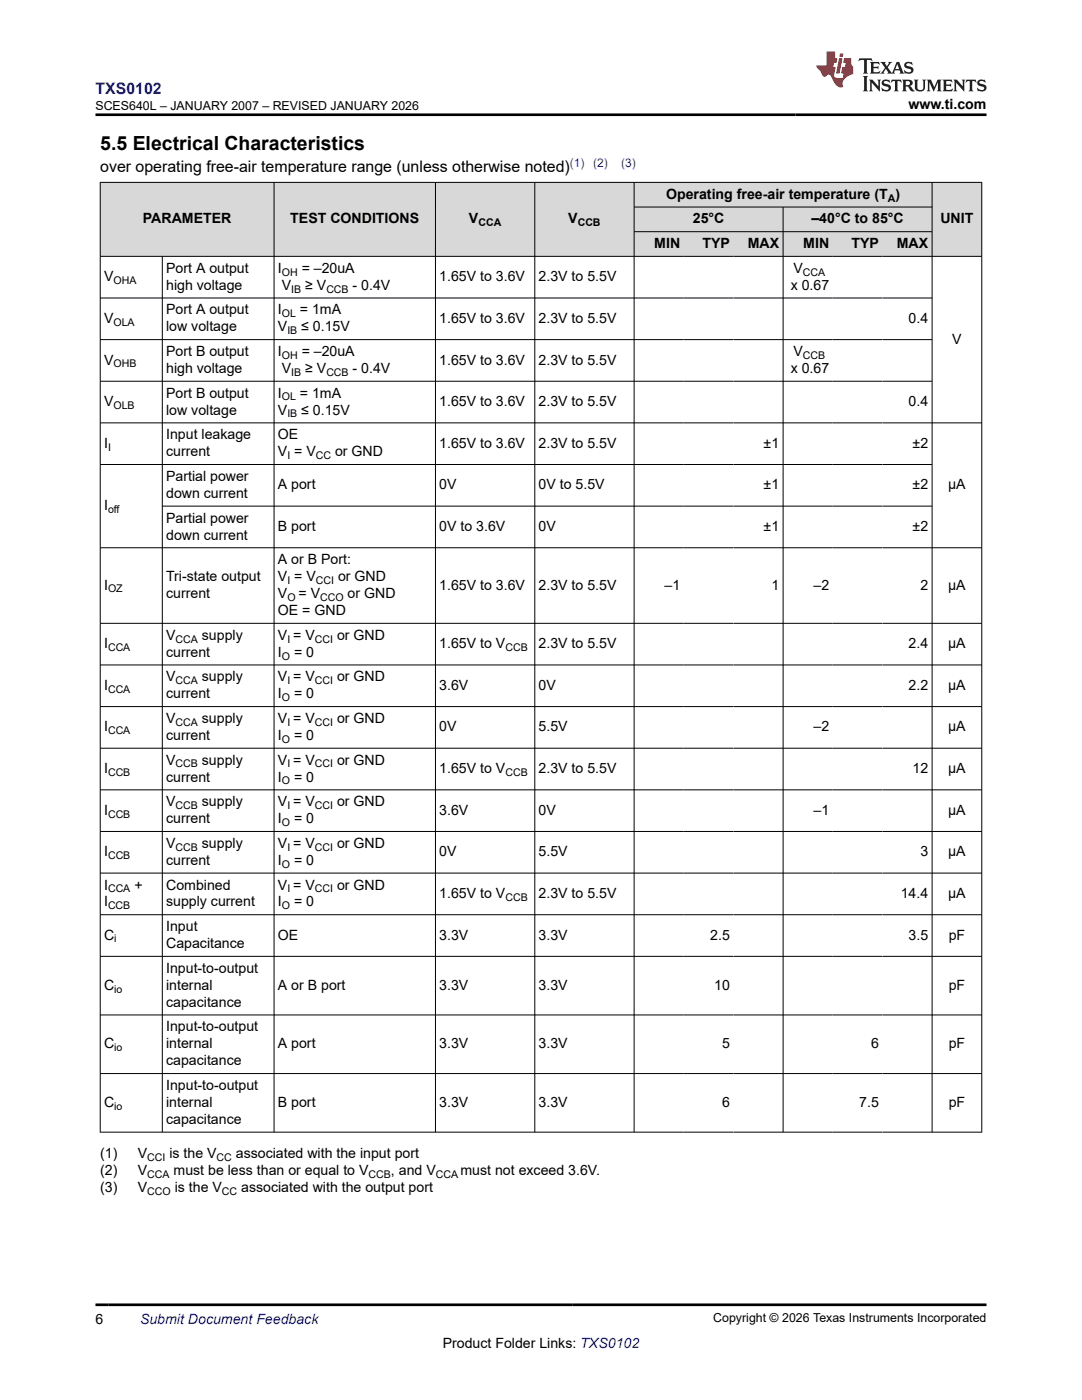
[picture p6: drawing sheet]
<svg xmlns="http://www.w3.org/2000/svg" width="216mm" height="279mm" viewBox="0 0 216 279" stroke-linecap="round" stroke-linejoin="round" font-family="sans-serif">
<defs><g id="words">
<text font-size="3.9" x="20" y="29.9">5.5 Electrical Characteristics</text>
<text font-size="3.2" fill="#00f" x="19" y="18.7">TXS0102</text>
<text font-size="3.2" x="20" y="34.3">over operating free-air temperature range (unless otherwise noted)</text>
<g font-size="2.8">
<text x="181.3" y="21.8">www.ti.com</text>
<text x="132.9" y="39.7">Operating free-air temperature (T )</text>
<text x="28.5" y="44.6">PARAMETER</text>
<text x="57.9" y="44.6">TEST CONDITIONS</text>
<text x="93.6" y="44.6">V</text>
<text x="113.4" y="44.6">V</text>
<text x="138.2" y="44.6">25°C</text>
<text x="161.9" y="44.6">–40°C to 85°C</text>
<text x="187.7" y="44.6">UNIT</text>
<text x="130.6" y="49.5">MIN</text>
<text x="140.2" y="49.5">TYP</text>
<text x="149.2" y="49.5">MAX</text>
<text x="160.3" y="49.5">MIN</text>
<text x="169.9" y="49.5">TYP</text>
<text x="179" y="49.5">MAX</text>
<text x="20.8" y="56.1">V</text>
<text x="33.2" y="54.4">Port A output</text>
<text x="33.2" y="57.8">high voltage</text>
<text x="55.5" y="54.4">I</text>
<text x="56.2" y="57.8">V</text>
<text x="60.2" y="54.4">= –20uA</text>
<text x="60.9" y="57.8">≥ V</text>
<text x="70.4" y="57.8">- 0.4V</text>
<text x="87.7" y="56.1">1.65V to 3.6V</text>
<text x="107.5" y="56.1">2.3V to 5.5V</text>
<text x="157.8" y="57.8">x 0.67</text>
<text x="158.3" y="54.4">V</text>
<text x="20.8" y="64.4">V</text>
<text x="33.2" y="62.7">Port A output</text>
<text x="55.5" y="62.7">I</text>
<text x="59.8" y="62.7">= 1mA</text>
<text x="87.7" y="64.4">1.65V to 3.6V</text>
<text x="107.5" y="64.4">2.3V to 5.5V</text>
<text x="181.3" y="64.4">0.4</text>
<text x="33.2" y="66.1">low voltage</text>
<text x="33.2" y="71.1">Port B output</text>
<text x="55.5" y="66.1">V</text>
<text x="55.5" y="71.1">I</text>
<text x="60.1" y="66.1">≤ 0.15V</text>
<text x="60.2" y="71.1">= –20uA</text>
<text x="158.3" y="71.1">V</text>
<text x="190" y="68.6">V</text>
<text x="20.8" y="72.7">V</text>
<text x="33.2" y="74.4">high voltage</text>
<text x="56.2" y="74.4">V</text>
<text x="60.9" y="74.4">≥ V</text>
<text x="70.4" y="74.4">- 0.4V</text>
<text x="87.7" y="72.7">1.65V to 3.6V</text>
<text x="107.5" y="72.7">2.3V to 5.5V</text>
<text x="157.8" y="74.4">x 0.67</text>
<text x="20.8" y="81.1">V</text>
<text x="33.2" y="79.4">Port B output</text>
<text x="33.2" y="82.7">low voltage</text>
<text x="55.5" y="82.7">V</text>
<text x="55.5" y="79.4">I</text>
<text x="59.8" y="79.4">= 1mA</text>
<text x="60.1" y="82.7">≤ 0.15V</text>
<text x="87.7" y="81.1">1.65V to 3.6V</text>
<text x="107.5" y="81.1">2.3V to 5.5V</text>
<text x="181.3" y="81.1">0.4</text>
<text x="20.8" y="89.4">I</text>
<text x="33.2" y="87.7">Input leakage</text>
<text x="55.5" y="87.7">OE</text>
<text x="87.7" y="89.4">1.65V to 3.6V</text>
<text x="107.5" y="89.4">2.3V to 5.5V</text>
<text x="152.4" y="89.4">±1</text>
<text x="182.1" y="89.4">±2</text>
<text x="33.2" y="91.1">current</text>
<text x="33.2" y="96">Partial power</text>
<text x="55.5" y="91.1">V = V</text>
<text x="66.9" y="91.1">or GND</text>
<text x="20.8" y="101.8">I</text>
<text x="33.2" y="99.4">down current</text>
<text x="55.5" y="97.7">A port</text>
<text x="87.7" y="97.7">0V</text>
<text x="107.5" y="97.7">0V to 5.5V</text>
<text x="152.4" y="97.7">±1</text>
<text x="182.1" y="97.7">±2</text>
<text x="189.2" y="97.7">µA</text>
<text x="33.2" y="104.3">Partial power</text>
<text x="33.2" y="107.7">down current</text>
<text x="55.5" y="106">B port</text>
<text x="87.7" y="106">0V to 3.6V</text>
<text x="107.5" y="106">0V</text>
<text x="152.4" y="106">±1</text>
<text x="182.1" y="106">±2</text>
<text x="55.5" y="112.6">A or B Port:</text>
<text x="20.8" y="117.7">I</text>
<text x="33.2" y="116">Tri-state output</text>
<text x="33.2" y="119.4">current</text>
<text x="55.5" y="116">V = V</text>
<text x="55.5" y="119.4">V</text>
<text x="59.6" y="119.4">= V</text>
<text x="67.4" y="116">or GND</text>
<text x="69.4" y="119.4">or GND</text>
<text x="87.7" y="117.7">1.65V to 3.6V</text>
<text x="107.5" y="117.7">2.3V to 5.5V</text>
<text x="132.6" y="117.7">–1</text>
<text x="153.9" y="117.7">1</text>
<text x="162.3" y="117.7">–2</text>
<text x="183.7" y="117.7">2</text>
<text x="189.2" y="117.7">µA</text>
<text x="55.5" y="122.8">OE = GND</text>
<text x="20.8" y="129.4">I</text>
<text x="33.2" y="127.7">V</text>
<text x="33.2" y="131.1">current</text>
<text x="40.3" y="127.7">supply</text>
<text x="55.5" y="131.1">I</text>
<text x="55.5" y="127.7">V = V</text>
<text x="58.7" y="131.1">= 0</text>
<text x="67.3" y="127.7">or GND</text>
<text x="87.7" y="129.4">1.65V to V</text>
<text x="107.5" y="129.4">2.3V to 5.5V</text>
<text x="181.3" y="129.4">2.4</text>
<text x="189.2" y="129.4">µA</text>
<text x="20.8" y="137.7">I</text>
<text x="33.2" y="136">V</text>
<text x="40.3" y="136">supply</text>
<text x="55.5" y="136">V = V</text>
<text x="67.3" y="136">or GND</text>
<text x="87.7" y="137.7">3.6V</text>
<text x="107.5" y="137.7">0V</text>
<text x="181.3" y="137.7">2.2</text>
<text x="189.2" y="137.7">µA</text>
<text x="33.2" y="139.4">current</text>
<text x="55.5" y="139.4">I</text>
<text x="58.7" y="139.4">= 0</text>
<text x="20.8" y="146">I</text>
<text x="33.2" y="144.3">V</text>
<text x="33.2" y="147.7">current</text>
<text x="40.3" y="144.3">supply</text>
<text x="55.5" y="147.7">I</text>
<text x="55.5" y="144.3">V = V</text>
<text x="58.7" y="147.7">= 0</text>
<text x="67.3" y="144.3">or GND</text>
<text x="87.7" y="146">0V</text>
<text x="107.5" y="146">5.5V</text>
<text x="162.3" y="146">–2</text>
<text x="189.2" y="146">µA</text>
<text x="20.8" y="154.3">I</text>
<text x="33.2" y="152.6">V</text>
<text x="33.2" y="156">current</text>
<text x="40.3" y="152.6">supply</text>
<text x="55.5" y="156">I</text>
<text x="55.5" y="152.6">V = V</text>
<text x="58.7" y="156">= 0</text>
<text x="67.3" y="152.6">or GND</text>
<text x="87.7" y="154.3">1.65V to V</text>
<text x="107.5" y="154.3">2.3V to 5.5V</text>
<text x="182.1" y="154.3">12</text>
<text x="189.2" y="154.3">µA</text>
<text x="33.2" y="160.9">V</text>
<text x="40.3" y="160.9">supply</text>
<text x="55.5" y="160.9">V = V</text>
<text x="67.3" y="160.9">or GND</text>
<text x="20.8" y="162.6">I</text>
<text x="33.2" y="164.3">current</text>
<text x="55.5" y="164.3">I</text>
<text x="58.7" y="164.3">= 0</text>
<text x="87.7" y="162.6">3.6V</text>
<text x="107.5" y="162.6">0V</text>
<text x="162.3" y="162.6">–1</text>
<text x="189.2" y="162.6">µA</text>
<text x="20.8" y="170.9">I</text>
<text x="33.2" y="169.2">V</text>
<text x="33.2" y="172.6">current</text>
<text x="40.3" y="169.2">supply</text>
<text x="55.5" y="172.6">I</text>
<text x="55.5" y="169.2">V = V</text>
<text x="58.7" y="172.6">= 0</text>
<text x="67.3" y="169.2">or GND</text>
<text x="87.7" y="170.9">0V</text>
<text x="107.5" y="170.9">5.5V</text>
<text x="183.7" y="170.9">3</text>
<text x="189.2" y="170.9">µA</text>
<text x="20.8" y="177.5">I</text>
<text x="26.8" y="177.5">+</text>
<text x="33.2" y="177.5">Combined</text>
<text x="55.5" y="177.5">V = V</text>
<text x="67.3" y="177.5">or GND</text>
<text x="87.7" y="179.2">1.65V to V</text>
<text x="107.5" y="179.2">2.3V to 5.5V</text>
<text x="179.7" y="179.2">14.4</text>
<text x="189.2" y="179.2">µA</text>
<text x="20.8" y="180.9">I</text>
<text x="33.2" y="180.9">supply current</text>
<text x="33.2" y="185.8">Input</text>
<text x="55.5" y="180.9">I</text>
<text x="58.7" y="180.9">= 0</text>
<text x="20.8" y="187.5">C</text>
<text x="33.2" y="189.2">Capacitance</text>
<text x="55.5" y="187.5">OE</text>
<text x="87.7" y="187.5">3.3V</text>
<text x="107.5" y="187.5">3.3V</text>
<text x="141.7" y="187.5">2.5</text>
<text x="181.3" y="187.5">3.5</text>
<text x="189.3" y="187.5">pF</text>
<text x="20.8" y="197.5">C</text>
<text x="33.2" y="194.1">Input-to-output</text>
<text x="33.2" y="197.5">internal</text>
<text x="55.5" y="197.5">A or B port</text>
<text x="87.7" y="197.5">3.3V</text>
<text x="107.5" y="197.5">3.3V</text>
<text x="142.5" y="197.5">10</text>
<text x="189.3" y="197.5">pF</text>
<text x="33.2" y="200.9">capacitance</text>
<text x="20.8" y="209.2">C</text>
<text x="33.2" y="205.8">Input-to-output</text>
<text x="33.2" y="209.2">internal</text>
<text x="55.5" y="209.2">A port</text>
<text x="87.7" y="209.2">3.3V</text>
<text x="107.5" y="209.2">3.3V</text>
<text x="144.1" y="209.2">5</text>
<text x="173.8" y="209.2">6</text>
<text x="189.3" y="209.2">pF</text>
<text x="33.2" y="212.6">capacitance</text>
<text x="20.8" y="220.9">C</text>
<text x="33.2" y="217.5">Input-to-output</text>
<text x="33.2" y="220.9">internal</text>
<text x="55.5" y="220.9">B port</text>
<text x="87.7" y="220.9">3.3V</text>
<text x="107.5" y="220.9">3.3V</text>
<text x="144.1" y="220.9">6</text>
<text x="171.5" y="220.9">7.5</text>
<text x="189.3" y="220.9">pF</text>
<text x="33.2" y="224.3">capacitance</text>
<text x="20" y="231.1">(1)</text>
<text x="27.5" y="231.1">V</text>
<text x="33.8" y="231.1">is the V</text>
<text x="47.1" y="231.1">associated with the input port</text>
<text x="20" y="237.9">(3)</text>
<text x="20" y="234.5">(2)</text>
<text x="27.5" y="237.9">V</text>
<text x="27.5" y="234.5">V</text>
<text x="34.6" y="234.5">must be less than or equal to V</text>
<text x="34.9" y="237.9">is the V</text>
<text x="48.1" y="237.9">associated with the output port</text>
<text x="78" y="234.5">, and V</text>
<text x="91.9" y="234.5">must not exceed 3.6V.</text>
<text x="19" y="264.2">6</text>
<text x="88.3" y="269">Product Folder Links: TXS0102</text>
</g>
<text font-size="2.8" fill="#00f" x="27.9" y="264.2">Submit Document Feedback</text>
<g font-size="2.5">
<text x="19.1" y="21.9">SCES640L – JANUARY 2007 – REVISED JANUARY 2026</text>
<text x="142.3" y="263.9">Copyright © 2026 Texas Instruments Incorporated</text>
</g>
<g font-size="2.4" fill="#00f">
<text x="113.7" y="33.2">(1)</text>
<text x="118.4" y="33.2">(2)</text>
<text x="123.9" y="33.2">(3)</text>
</g>
<g font-size="2.1">
<text x="177.1" y="40.2">A</text>
<text x="95.4" y="45.2">CCA</text>
<text x="115.3" y="45.2">CCB</text>
<text x="22.6" y="56.7">OHA</text>
<text x="56.2" y="55">OH</text>
<text x="58.1" y="58.4">IB</text>
<text x="65.1" y="58.4">CCB</text>
<text x="160.2" y="55">CCA</text>
<text x="22.6" y="65">OLA</text>
<text x="56.2" y="63.3">OL</text>
<text x="56.2" y="71.6">OH</text>
<text x="57.3" y="66.7">IB</text>
<text x="160.2" y="71.6">CCB</text>
<text x="22.6" y="73.3">OHB</text>
<text x="58.1" y="75">IB</text>
<text x="65.1" y="75">CCB</text>
<text x="22.6" y="81.6">OLB</text>
<text x="56.2" y="79.9">OL</text>
<text x="57.3" y="83.3">IB</text>
<text x="21.6" y="89.9">I</text>
<text x="57.3" y="91.6">I</text>
<text x="63" y="91.6">CC</text>
<text x="21.6" y="102.4">off</text>
<text x="21.6" y="118.2">OZ</text>
<text x="57.3" y="116.5">I</text>
<text x="57.3" y="119.9">O</text>
<text x="63" y="116.5">CCI</text>
<text x="63.9" y="119.9">CCO</text>
<text x="21.6" y="129.9">CCA</text>
<text x="35" y="128.2">CCA</text>
<text x="56.2" y="131.6">O</text>
<text x="57.3" y="128.2">I</text>
<text x="62.8" y="128.2">CCI</text>
<text x="100.8" y="129.9">CCB</text>
<text x="35" y="136.5">CCA</text>
<text x="57.3" y="136.5">I</text>
<text x="62.8" y="136.5">CCI</text>
<text x="21.6" y="138.2">CCA</text>
<text x="56.2" y="139.9">O</text>
<text x="21.6" y="146.5">CCA</text>
<text x="35" y="144.9">CCA</text>
<text x="56.2" y="148.2">O</text>
<text x="57.3" y="144.9">I</text>
<text x="62.8" y="144.9">CCI</text>
<text x="21.6" y="154.9">CCB</text>
<text x="35" y="153.2">CCB</text>
<text x="57.3" y="153.2">I</text>
<text x="62.8" y="153.2">CCI</text>
<text x="100.8" y="154.9">CCB</text>
<text x="35" y="161.5">CCB</text>
<text x="56.2" y="156.5">O</text>
<text x="57.3" y="161.5">I</text>
<text x="62.8" y="161.5">CCI</text>
<text x="21.6" y="163.2">CCB</text>
<text x="56.2" y="164.9">O</text>
<text x="21.6" y="171.5">CCB</text>
<text x="35" y="169.8">CCB</text>
<text x="56.2" y="173.2">O</text>
<text x="57.3" y="169.8">I</text>
<text x="62.8" y="169.8">CCI</text>
<text x="21.6" y="178.1">CCA</text>
<text x="57.3" y="178.1">I</text>
<text x="62.8" y="178.1">CCI</text>
<text x="100.8" y="179.8">CCB</text>
<text x="21.6" y="181.5">CCB</text>
<text x="56.2" y="181.5">O</text>
<text x="22.8" y="188.1">i</text>
<text x="22.8" y="198.1">io</text>
<text x="22.8" y="209.8">io</text>
<text x="22.8" y="221.5">io</text>
<text x="29.4" y="231.7">CCI</text>
<text x="43.2" y="231.7">CC</text>
<text x="29.4" y="235">CCA</text>
<text x="29.4" y="238.4">CCO</text>
<text x="44.3" y="238.4">CC</text>
<text x="73.5" y="235">CCB</text>
<text x="87" y="235">CCA</text>
</g>
</g></defs>
<g fill="#d8d8d8">
<path d="M20 36.4h175.9v4.9h-175.9z" fill-rule="evenodd"/>
<path d="M20.1 36.5h34.5v14.6h-34.5z" fill-rule="evenodd"/>
<path d="M54.7 36.5h32.1v14.6h-32.1z" fill-rule="evenodd"/>
<path d="M87 36.5h19.6v14.6h-19.6z" fill-rule="evenodd"/>
<path d="M106.8 36.5h19.7v14.6h-19.7z" fill-rule="evenodd"/>
<path d="M126.6 36.5h59.3v4.8h-59.3z" fill-rule="evenodd"/>
<path d="M186.1 36.5h9.7v14.6h-9.7z" fill-rule="evenodd"/>
<path d="M126.6 41.4h29.6v4.8h-29.6z" fill-rule="evenodd"/>
<path d="M156.3 41.4h29.6v4.8h-29.6z" fill-rule="evenodd"/>
<path d="M126.6 46.3h9.8v4.8h-9.8z" fill-rule="evenodd"/>
<path d="M136.4 46.3h10v4.8h-10z" fill-rule="evenodd"/>
<path d="M146.4 46.3h9.8v4.8h-9.8z" fill-rule="evenodd"/>
<path d="M156.3 46.3h9.9v4.8h-9.9z" fill-rule="evenodd"/>
<path d="M166.2 46.3h9.9v4.8h-9.9z" fill-rule="evenodd"/>
<path d="M176.1 46.3h9.8v4.8h-9.8z" fill-rule="evenodd"/>
</g>
<g fill="none" stroke="#000" stroke-width=".2">
<path d="M19.9 36.4h176.1M20 36.3v189.7M54.7 36.3v189.7M86.9 36.3v189.7M106.7 36.3v189.7M126.5 36.3v189.7M186 36.3v189.7M195.9 36.3v189.7M19.9 51.2h176.1M19.9 59.5h166.2M32.4 51.2v174.8M126.5 41.3h59.6"/>
<path d="M126.5 46.2h59.6M156.3 41.3v184.7M19.9 67.8h166.2M19.9 76.1h166.2M19.9 84.4h176.1M19.9 92.7h166.2M19.9 109.3h176.1M32.4 101h153.7M19.9 124.4h176.1M19.9 132.7h176.1M19.9 141h176.1M19.9 149.3h176.1"/>
<path d="M19.9 157.6h176.1M19.9 165.9h176.1M19.9 174.2h176.1M19.9 182.6h176.1M19.9 190.9h176.1M19.9 202.6h176.1M19.9 214.3h176.1M19.9 225.9h176.1"/>
</g>
<path d="M171.5 11.6l-.2 .6 .5-.2h.6v.1v2.2l-.2 .4h1l-.2-.4v-2.2v-.1h.5l.6 .2-.2-.6zM173.6 12.4l.2 .3v1.6l-.2 .4h1.9l.1-.6a1.08 1.08 0 0 1-1.3 .2v-.7h.6l.4 .2v-.7l-.4 .2h-.6v-.5l.2-.2a1 1 0 0 1 1 .3l-.1-.5zM175.7 12.4l.9 1.1-1 1.2h.9l-.2-.2 .5-.8 .4 .8-.2 .2h1.6l-.2-.2 .2-.5h.9l.1 .5-.1 .2h.9l-.2-.4-.8-1.9h-.5l-.9 2.1-.9-1.1 .9-1h-.8l.2 .2-.4 .6-.4-.6 .2-.2zM179 12.8l.4 1h-.7zM180.7 12.5a.65 .65 0 0 0-.2 .7 .65 .65 0 0 0 .6 .5l.6 .1 .1 .3a.79 .79 0 0 1-.7 .4 .79 .79 0 0 1-.7-.5l.1 .7 .2-.1a.93 .93 0 0 0 1.1 0 .93 .93 0 0 0 .4-.9 1.46 1.46 0 0 0-1.2-.6l-.1-.3a1.09 1.09 0 0 1 1.2 .2l-.2-.6-.1 .1-.5-.2zM172.2 15.2l.2 .4v2.2l-.2 .4h1l-.2-.4v-2.2l.2-.4zM173.4 15.9l.2 .4v1.5l-.2 .4h.8l-.3-.4 .1-1.3 1.6 1.8v-2l.2-.4h-.7l.1 .2 .1 1.1-1.2-1.3zM176.2 16a.65 .65 0 0 0-.2 .8 .65 .65 0 0 0 .6 .4l.6 .2 .1 .2a.79 .79 0 0 1-.7 .4 .79 .79 0 0 1-.7-.5l.1 .7 .2-.1a.93 .93 0 0 0 1.1 .1 .93 .93 0 0 0 .4-1 1.46 1.46 0 0 0-1.2-.5l-.1-.4a1.09 1.09 0 0 1 1.2 .2l-.1-.6-.2 .1-.5-.1zM177.9 15.9l-.1 .6a.63 .63 0 0 1 .8-.3v1.6l-.3 .4h1l-.2-.4v-1.6a.66 .66 0 0 1 .8 .3l-.1-.6zM180 15.9l.2 .4v1.5l-.2 .4h1l-.2-.2-.1-.7h.5l.1 .2a.79 .79 0 0 0 1.2 .6l-1-.9a.61 .61 0 0 0 .6-.6 .61 .61 0 0 0-.5-.7zM180.8 16.2h.1a.47 .47 0 0 1 .5 .1 .47 .47 0 0 1 .1 .5l-.1 .1-.7 .1zM182.3 15.9l.2 .2a2.27 2.27 0 0 0 .4 2 1.04 1.04 0 0 0 1.7-.7v-1.3l.2-.2h-.8l.2 .4v1.1a.6 .6 0 0 1-.6 .6 .6 .6 0 0 1-.6-.6v-1.1l.3-.4zM184.9 15.9l.2 .4v1.5l-.2 .4h.8l-.3-.4v-1.4l.9 1.9 .9-1.9v1.4l-.3 .4h1l-.2-.4v-1.5l.2-.4h-.8l-.7 1.5-.6-1.5zM188.1 15.9l.2 .4v1.5l-.2 .4h1.9l.1-.6a1.09 1.09 0 0 1-1.3 .2v-.7h.6l.4 .2v-.6l-.4 .2h-.6v-.6l.2-.1a1.01 1.01 0 0 1 1 .3l-.1-.6zM190.2 15.9l.3 .4v1.5l-.3 .4h.8l-.2-.4v-1.3l1.6 1.8v-2l.2-.4h-.7l.2 .2v1.1l-1.2-1.3zM192.8 15.9l-.1 .6a.63 .63 0 0 1 .8-.3v1.6l-.3 .4h1l-.2-.4v-1.6a.66 .66 0 0 1 .8 .3l-.1-.6zM195.2 16a.65 .65 0 0 0-.2 .8 .65 .65 0 0 0 .6 .4l.6 .2 .2 .2a.79 .79 0 0 1-.7 .4 .79 .79 0 0 1-.7-.5l.1 .7 .2-.1a.93 .93 0 0 0 1 .1 .93 .93 0 0 0 .5-1 1.46 1.46 0 0 0-1.3-.5v-.4a1.09 1.09 0 0 1 1.2 .2l-.2-.6-.2 .1-.5-.1z" fill="#231f20"/>
<path d="M164.9 10.3v2.7h-2l.1 .4 .8 1a.95 .95 0 0 0 1 .9 .59 .59 0 0 1 .5-.4 .59 .59 0 0 1 .5 .3l.4 .8a1.59 1.59 0 0 0 2.1 1.4 1.61 1.61 0 0 1 1-2.3l1-.3-.1-1.5a1.59 1.59 0 0 1-.3-1.7h-1.5l-.2 .9h.6l-.2 .9h-.5l-.2 .9v.3l.4 .1-.1 .9h-.7a.73 .73 0 0 1-1-.7l.3-1.5h-.5l.1-.9h.5l.2-.9h-.5v-1.3zM167.4 11.6l-.6 3.1h.7l.6-3.1zM167.6 10.7l-.1 .6h.7l.1-.6z" fill="#ed1c24"/>
<path d="M19 22.9h177.8M19 260.4h177.8" fill="none" stroke="#000" stroke-width=".53"/>
<use href="#words"/>
</svg>
